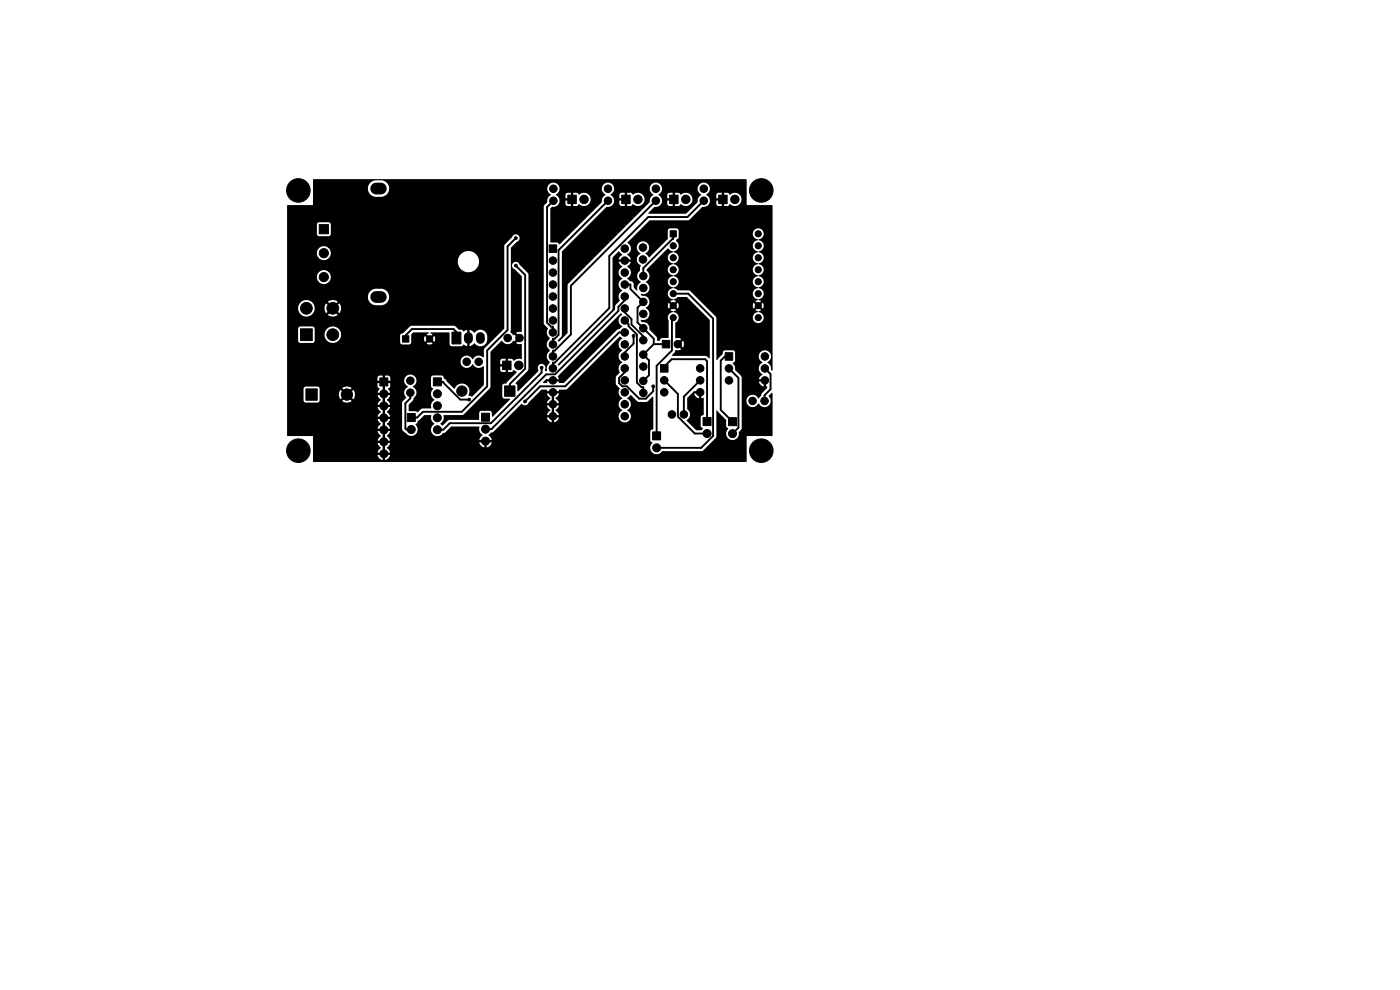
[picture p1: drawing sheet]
<svg xmlns="http://www.w3.org/2000/svg" width="297mm" height="210mm" viewBox="0 0 297 210" stroke-linecap="round" stroke-linejoin="round" font-family="sans-serif">
<g fill="#000" stroke="#000" stroke-width=".21">
<path d="M67.7 47.6h2v2h-2zM116.5 51.9h1.6v1.6h-1.6zM120.5 41.4h1.8v1.8h-1.8zM131.9 41.4h1.8v1.8h-1.8zM142.1 41.4h1.8v1.8h-1.8zM142.2 48.9h1.3v1.4h-1.3zM152.5 41.4h1.8v1.8h-1.8zM63.7 69.7h2.6v2.6h-2.6zM85.4 71.2h1.3v1.4h-1.3zM95.9 70.4h1.9v2.6h-1.9zM106.6 76.6h1.8v1.8h-1.8zM140.1 77.3h1.6v1.6h-1.6z"/>
<path d="M140.5 72.2h1.6v1.6h-1.6zM153.8 74.8h1.6v1.6h-1.6zM64.9 82.5h2.4v2.4h-2.4zM80.6 80.2h1.7v1.7h-1.7zM86.4 87.7h1.7v1.7h-1.7zM91.9 80.1h1.7v1.7h-1.7zM102.1 87.7h1.7v1.7h-1.7zM107.1 81.9h2.2v2.2h-2.2zM138.5 91.6h1.7v1.7h-1.7zM149.2 88.6h1.7v1.7h-1.7zM154.6 88.6h1.6v1.7h-1.6z"/>
<circle cx="63.3" cy="40.4" r="2.5"/>
<circle cx="68.7" cy="58.8" r=".97"/>
<circle cx="68.7" cy="53.7" r=".97"/>
<circle cx="109.4" cy="56.3" r=".3"/>
<circle cx="109.4" cy="50.5" r=".3"/>
<circle cx="117.3" cy="55.3" r=".8"/>
<circle cx="117.3" cy="57.8" r=".8"/>
<circle cx="117.4" cy="42.6" r=".8"/>
<circle cx="117.4" cy="40" r=".8"/>
<circle cx="123.9" cy="42.3" r=".9"/>
<circle cx="129" cy="42.6" r=".8"/>
<circle cx="129" cy="40" r=".8"/>
<circle cx="132.5" cy="57.8" r=".8"/>
<circle cx="132.5" cy="52.7" r=".8"/>
<circle cx="132.5" cy="55.3" r=".8"/>
<circle cx="134.6" cy="55.3" r=".3"/>
<circle cx="135.3" cy="42.3" r=".9"/>
<circle cx="136.4" cy="55" r=".8"/>
<circle cx="136.4" cy="52.5" r=".8"/>
<circle cx="136.5" cy="58.6" r=".8"/>
<circle cx="139.1" cy="40" r=".8"/>
<circle cx="139.1" cy="42.6" r=".8"/>
<circle cx="142.8" cy="54.7" r=".65"/>
<circle cx="142.8" cy="57.2" r=".65"/>
<circle cx="142.8" cy="59.8" r=".65"/>
<circle cx="142.8" cy="52.1" r=".65"/>
<circle cx="145.5" cy="42.3" r=".9"/>
<circle cx="149.3" cy="40" r=".8"/>
<circle cx="149.3" cy="42.6" r=".8"/>
<circle cx="155.9" cy="42.3" r=".9"/>
<circle cx="160.9" cy="59.8" r=".65"/>
<circle cx="160.9" cy="54.7" r=".65"/>
<circle cx="160.9" cy="49.6" r=".65"/>
<circle cx="160.9" cy="52.1" r=".65"/>
<circle cx="160.9" cy="57.2" r=".65"/>
<circle cx="161.5" cy="40.4" r="2.5"/>
<circle cx="65" cy="65.4" r="1.25"/>
<circle cx="70.6" cy="65.4" r="1.25"/>
<circle cx="70.6" cy="71" r="1.25"/>
<circle cx="91.1" cy="71.9" r=".68"/>
<circle cx="99" cy="76.7" r=".8"/>
<circle cx="101.5" cy="76.7" r=".8"/>
<circle cx="107.7" cy="71.7" r=".8"/>
<circle cx="110.1" cy="77.5" r=".9"/>
<circle cx="110.2" cy="71.7" r=".8"/>
<circle cx="114.5" cy="60.3" r=".3"/>
<circle cx="114.9" cy="78" r=".3"/>
<circle cx="117.3" cy="75.6" r=".8"/>
<circle cx="117.3" cy="73.1" r=".8"/>
<circle cx="117.3" cy="70.5" r=".8"/>
<circle cx="117.3" cy="65.4" r=".8"/>
<circle cx="117.3" cy="60.4" r=".8"/>
<circle cx="117.3" cy="62.9" r=".8"/>
<circle cx="117.3" cy="68" r=".8"/>
<circle cx="117.3" cy="78.1" r=".8"/>
<circle cx="132.5" cy="62.9" r=".8"/>
<circle cx="132.5" cy="73.1" r=".8"/>
<circle cx="132.5" cy="68" r=".8"/>
<circle cx="132.5" cy="65.4" r=".8"/>
<circle cx="132.5" cy="60.4" r=".8"/>
<circle cx="132.5" cy="75.6" r=".8"/>
<circle cx="132.5" cy="70.5" r=".8"/>
<circle cx="132.5" cy="78.1" r=".8"/>
<circle cx="134.4" cy="71.2" r=".3"/>
<circle cx="136.5" cy="77.8" r=".8"/>
<circle cx="136.5" cy="64" r=".8"/>
<circle cx="136.5" cy="72.2" r=".8"/>
<circle cx="136.5" cy="66.6" r=".8"/>
<circle cx="136.5" cy="75.2" r=".8"/>
<circle cx="136.5" cy="69.6" r=".8"/>
<circle cx="136.5" cy="61.1" r=".8"/>
<circle cx="142.8" cy="67.4" r=".65"/>
<circle cx="142.8" cy="62.3" r=".65"/>
<circle cx="142.8" cy="64.8" r=".65"/>
<circle cx="143.8" cy="73" r=".8"/>
<circle cx="148.5" cy="78.1" r=".8"/>
<circle cx="153" cy="73.7" r=".3"/>
<circle cx="154.6" cy="78.2" r=".8"/>
<circle cx="160.9" cy="62.3" r=".65"/>
<circle cx="160.9" cy="67.4" r=".65"/>
<circle cx="160.9" cy="64.8" r=".65"/>
<circle cx="162.3" cy="78.2" r=".8"/>
<circle cx="162.3" cy="75.6" r=".8"/>
<circle cx="63.3" cy="95.6" r="2.5"/>
<circle cx="73.6" cy="83.7" r="1.2"/>
<circle cx="81.4" cy="86.1" r=".85"/>
<circle cx="81.4" cy="88.6" r=".85"/>
<circle cx="81.4" cy="91.2" r=".85"/>
<circle cx="81.4" cy="93.7" r=".85"/>
<circle cx="81.4" cy="96.3" r=".85"/>
<circle cx="81.4" cy="83.6" r=".85"/>
<circle cx="87" cy="80.8" r=".8"/>
<circle cx="87" cy="83.3" r=".8"/>
<circle cx="87.2" cy="91.1" r=".85"/>
<circle cx="92.8" cy="83.5" r=".85"/>
<circle cx="92.8" cy="86.1" r=".85"/>
<circle cx="92.8" cy="91.2" r=".85"/>
<circle cx="92.8" cy="88.6" r=".85"/>
<circle cx="98" cy="83" r="1.1"/>
<circle cx="99.5" cy="84.8" r=".3"/>
<circle cx="103" cy="93.6" r=".85"/>
<circle cx="103" cy="91" r=".85"/>
<circle cx="111.4" cy="85.2" r=".3"/>
<circle cx="117.3" cy="83.2" r=".8"/>
<circle cx="117.3" cy="88.3" r=".8"/>
<circle cx="117.3" cy="80.7" r=".8"/>
<circle cx="117.3" cy="85.8" r=".8"/>
<circle cx="132.5" cy="85.8" r=".8"/>
<circle cx="132.5" cy="88.3" r=".8"/>
<circle cx="132.5" cy="80.7" r=".8"/>
<circle cx="132.5" cy="83.2" r=".8"/>
<circle cx="136.5" cy="83.3" r=".8"/>
<circle cx="136.5" cy="80.8" r=".8"/>
<circle cx="138.6" cy="82" r=".3"/>
<circle cx="139.3" cy="95" r=".85"/>
<circle cx="140.9" cy="80.7" r=".8"/>
<circle cx="140.9" cy="83.2" r=".8"/>
<circle cx="142.5" cy="87.9" r=".8"/>
<circle cx="145.1" cy="87.9" r=".8"/>
<circle cx="147.7" cy="96.5" r=".3"/>
<circle cx="148.5" cy="83.2" r=".8"/>
<circle cx="148.5" cy="80.7" r=".8"/>
<circle cx="150" cy="92" r=".85"/>
<circle cx="154.6" cy="80.7" r=".8"/>
<circle cx="155.4" cy="92" r=".85"/>
<circle cx="159.7" cy="85" r=".8"/>
<circle cx="161.5" cy="95.6" r="2.5"/>
<circle cx="162.2" cy="85" r=".8"/>
<circle cx="162.3" cy="80.7" r=".8"/>
</g>
<path d="M99.4 71.4v.6M101.9 71.4v.6" fill="none" stroke="#000" stroke-width="1.9"/>
<path d="M79.8 40h1M79.8 63h1" fill="none" stroke="#000" stroke-width="2.5"/>
<g fill="none" stroke="#000" stroke-width=".4">
<path d="M109.4 50.5l-1.7 1.8v17.7l-4.3 4.3v7.7l-5.4 5.4h-8.3l-1.2 1.2h-1.2M109.4 56.3l2 2v19.9l-3.2 3.3v1.5M117.4 42.6l-1.3 1.3v24.5l.8 .9h.4v1.2M129 42.6l-10.5 10.5v17.9l-.8 .9h-.4v1.2M139.1 42.6l-18 18v10.3l-3.4 3.5h-.4v1.2M142.8 49.6v1.1l-6.3 6.2v1.7M149.3 42.6l-3.5 3.4h-8.3l-8.2 8.3v11.1l-11.6 11.5h-.4v1.2M96.8 71.7v-1.3l-.6-.6h-8.8l-1.3 1.3v.8M114.9 78v1l-10.7 10.8h-8.8l-1.4 1.4h-1.2M132.5 70.5h-1.2l-11.4 11.5h-5.3l-3.2 3.2M132.5 78.1v.9l-1.2 1.2v1.1l.7 .7h1l2.6 2.6h1.4l1.6-1.6v-1M132.5 62.9v.8l-1.3 1.4v.9l-13.5 13.4h-1.8l-11.6 11.6h-1.3"/>
<path d="M132.5 65.4v.9l1.5 1.4v1.1l2.5 2.5v.9M132.5 68l.8 .8v.4l1.8 1.8v10.2l1 .9h.4v1.2M132.5 60.4h1.2v.9l2.8 2.7-1.3 1.3v3.1l3.5 3.5v1.1M134.4 71.2v1.7l-1.9 1.9v.8M138.7 73l-2.2 2.2 1.2 1.2v3.2l-1.2 1.2M138.7 73h2.6M140.9 78.1v-.3l1.6-1.6h7.1l.4 .4v12.8M142.8 67.4l-.3 .3v6.6l-3.2 3.3v14.9M142.8 62.3h3.2l5.3 5.3v24.9l-2.5 2.5h-9.5M154.6 75.6h-.8l-.9 .9v10.5l2.5 2.4M154.6 78.2l2.1 2v10.5l-1.3 1.3M162.3 78.2l1.2 1.2v3.2l-1.3 1.2v1.3"/>
<path d="M87.1 83.3v1.2l-1.1 1.1v5.3l.2 .2h1.1M92.8 81h1.2v.2l3.6 3.6h1.9M140.9 80.7l2.9 2.9v4.8l3.6 3.6h2.6M148.5 80.7l-3.4 3.4v3.8"/>
</g>
<g fill="#000">
<path d="M60.9 43.6l5.5-.1v-3.4h11.6l.2 .5a1.75 1.75 0 0 0 1.5 1.2l1.4-.1a1.75 1.75 0 0 0 1.5-1.8 1.75 1.75 0 0 0-1.7-1.7l-1.4 .1a1.76 1.76 0 0 0-1.5 1.8h-11.6v-2l.1-.1h91.8l.1 5.5h5.4l.1 .1v35h-.2l-.2-.2a1.48 1.48 0 0 0-.7-1.5 1.34 1.34 0 0 0 .5-2.1 1.34 1.34 0 0 0-2.1 0 1.34 1.34 0 0 0 .5 2.1 1.42 1.42 0 0 0-.7 1.3 1.42 1.42 0 0 0 .7 1.2l-.4 .5-.3 .5h.9v.5h-.9v.2l.4 .6 .6 .3v-1h.5v1h.2l.1 .2-1.1 1.2-.2 .6-.6 .5a1.32 1.32 0 0 0-2.1-.4 1.32 1.32 0 0 0 .1 2.1 1.32 1.32 0 0 0 2-.6 1.36 1.36 0 0 0 2.1 .5 1.36 1.36 0 0 0 .1-2.1l.6-.7 .2 .1v9l-5.5 .1v5.4l-.1 .1h-91.8l-.1-5.5-5.5-.1v-7.5h3.5l.4 .5h2.6l.4-.4v-1.3h4.1l.3 1 .8-.8 .4 .4-.8 .8a1.69 1.69 0 0 0 2 0l-.8-.8 .4-.4 .8 .8a1.69 1.69 0 0 0 0-2l-.8 .8-.4-.4 .8-.8a1.69 1.69 0 0 0-2 0l.8 .8-.4 .4-.8-.8-.3 1h-4.1v-1.3l-.3-.3-2.7-.1-.4 .4v2.5h-3.5v-3h19.2l.5 .6-.5 .8h.9v.5h-.9l.2 .4 .5 .7-.5 .5-.2 .4h.9v.6h-.9l.2 .4 .5 .6-.5 .6-.2 .4h.9v.5h-.9l.2 .4 .5 .6-.5 .6-.2 .4h.9v.5h-.9l.2 .5 .5 .6-.5 .5-.2 .5h.9v.5h-.9l.2 .4 .5 .6-.5 .6-.2 .4h.9v.5h-.9l.3 .6 .8 .5v-.9h.5v.9l.8-.5 .3-.6h-.9v-.5h.9l-.2-.4-.5-.6 .5-.6 .2-.4h-.9v-.5h.9l-.2-.5-.5-.6 .5-.5 .2-.5h-.9v-.5h3.4l.2 .5 .6 .4a1.4 1.4 0 0 0 2.1 .3 1.4 1.4 0 0 0-.1-2.1l.4-.3 .1-.4 1.4-1.2h1.4l.1 .1a1.58 1.58 0 0 0 .6 1.7 1.4 1.4 0 0 0-.3 2.2 1.4 1.4 0 0 0 2.2-.2l.5-.2 1.2-1.2h5.9l.1 .1a1.58 1.58 0 0 0 .7 1.7l-.6 .6-.1 .4h.9v.5h-.9l.1 .5 .3 .3 .7 .3v-.9h.4v.9l.5-.1 .3-.3 .3-.7h-.9v-.5h.9l-.6-1.1 .5-.5 .5-.1 5.9-5.9a1.05 1.05 0 0 0 1.6-.3l2.7-2.7h1l.1 .3h.9v.5h-.9l.3 .6 .5 .4-.5 .4-.3 .6h.9v.5h-.9l.3 .6 .5 .4-.5 .5-.3 .6h.9v.4h-.9l.3 .6 .5 .4 .2 .1v-.9h.5v.9l.4-.2 .4-.3 .3-.6h-.9v-.4h.9l-.3-.6-.5-.5 .5-.4 .3-.6h-.9v-.5h.9l-.3-.6-.5-.4 .5-.4 .3-.6h-.9v-.5h.9v-.3h1.3l.5-.2 11-11.1 .5 .3 .1 .2a1.38 1.38 0 0 0 0 2.4 1.46 1.46 0 0 0 0 2.6 1.57 1.57 0 0 0-.5 2.2l-.8 .9-.1 1.3 .2 .4 .7 .7a1.46 1.46 0 0 0 .5 2.1 1.42 1.42 0 0 0-.8 1.3 1.42 1.42 0 0 0 .8 1.2 1.34 1.34 0 0 0-.5 2.1 1.34 1.34 0 0 0 2.1 0 1.34 1.34 0 0 0-.5-2.1 1.42 1.42 0 0 0 .7-1.2 1.42 1.42 0 0 0-.7-1.3l.7-.7 1.5 1.4 1.7 .1 .5-.2 .9-.9h.2v6.8l-.5 .3-.2 .3 .1 1.8 .4 .4a1.46 1.46 0 0 0 .7 2.5 1.5 1.5 0 0 0 1.4-.6h8.3l.4-.2 2.8-2.8 .1-5.6 1.9 2 .1 1.3 .4 .4a1.46 1.46 0 0 0 .7 2.5 1.42 1.42 0 0 0 1.6-1.7l.6-.8v-10.7l-.2-.4-1.3-1.3a1.62 1.62 0 0 0-.5-1.4l.5-.5v-1.9l-.3-.3h-1.8a.6 .6 0 0 0-.5 .8l-1.1 1.3h-.2v-9h7.7a1.17 1.17 0 0 0 1.2 1.1 1.17 1.17 0 0 0 1.1-1.2 1.17 1.17 0 0 0-1.1-1.2l.6-.3-.6-.6 .4-.3 .5 .6 .2-.7-.2-.6-.5 .6-.4-.4 .6-.5-.6-.4a1.24 1.24 0 0 0 1.1-1.2 1.24 1.24 0 0 0-1.1-1.2v-.2a1.21 1.21 0 0 0 1.1-1.2 1.21 1.21 0 0 0-1.1-1.2v-.1a1.21 1.21 0 0 0 1.1-1.2 1.21 1.21 0 0 0-1.1-1.2v-.1a1.21 1.21 0 0 0 1.1-1.3 1.21 1.21 0 0 0-1.1-1.2v-.1a1.21 1.21 0 0 0 1.1-1.2 1.21 1.21 0 0 0-1.1-1.2v-.1a1.16 1.16 0 0 0 1.1-1.7 1.16 1.16 0 0 0-2-.3 1.16 1.16 0 0 0 .5 1.9l.3 .2a1.24 1.24 0 0 0-1.1 1.2 1.24 1.24 0 0 0 1.1 1.3v.1a1.21 1.21 0 0 0-1.1 1.2 1.21 1.21 0 0 0 1.1 1.2v.1a1.21 1.21 0 0 0-1.1 1.3 1.21 1.21 0 0 0 1.1 1.2v.1a1.21 1.21 0 0 0-1.1 1.2 1.21 1.21 0 0 0 1.1 1.2v.1a1.21 1.21 0 0 0-1.1 1.3 1.21 1.21 0 0 0 1.1 1.1l-.6 .4 .6 .5-.3 .4-.6-.6-.2 .4 .2 .9 .6-.6 .3 .3-.6 .6 .6 .2v.2l-.3 .1a1.17 1.17 0 0 0-.8 1.1h-7.7l-5.6-5.7-2.6-.1-.9-.6a1.24 1.24 0 0 0 1.1-1.2 1.24 1.24 0 0 0-1.1-1.3v-.1a1.21 1.21 0 0 0 1.1-1.2 1.21 1.21 0 0 0-1.1-1.2v-.1a1.21 1.21 0 0 0 1.1-1.3 1.21 1.21 0 0 0-1.1-1.2v-.1a1.23 1.23 0 0 0 1.1-.9 1.23 1.23 0 0 0-.6-1.3l.6-.7-.1-1.7-.4-.3-1.6 .1-.2 .4v1.7l-3.9 4-.2-.1-.7-.8a1.33 1.33 0 0 0 .4-2.1 1.33 1.33 0 0 0-2.1 .2 1.33 1.33 0 0 0 .7 2 1.42 1.42 0 0 0-.8 1.3 1.42 1.42 0 0 0 .9 1.3l-.2 1a1.42 1.42 0 0 0 .1 2.4v.1a1.46 1.46 0 0 0-.7 1.7l-.8-.6v-.7l-.1-.4-.7-.3-.5-.5a1.42 1.42 0 0 0 .7-1.3 1.42 1.42 0 0 0-.7-1.3l.4-.4 .3-.6h-.8v-.5h.8l-.7-1.1a1.38 1.38 0 0 0 0-2.4l4.7-4.8h8.2l3-2.8h.3a1.29 1.29 0 0 0 1.1-.7h1.6l.2 .4 .9 .1v-1h.5v1h.8l.4-.4a1.44 1.44 0 0 0 2.4-.4 1.44 1.44 0 0 0-1.5-2l-.8 .4-.5-.4h-.8v1h-.5v-1l-.9 .1-.2 .3v.7h1v.6h-1v.6h-1.6a1.44 1.44 0 0 0-.6-1.9 1.34 1.34 0 0 0 .6-2 1.34 1.34 0 0 0-2.2 0 1.34 1.34 0 0 0 .6 2l-.1 .1a1.45 1.45 0 0 0-.7 1.5l-2.5 2.4h-7.9v-.2l1.2-1.2h.3a1.29 1.29 0 0 0 1.2-.7h1.2l.3 .4 .9 .1v-1h.5v1h.8l.4-.4a1.44 1.44 0 0 0 2.4-.4 1.44 1.44 0 0 0-1.5-2l-.8 .4-.5-.4h-.8v1h-.5v-1l-.9 .1-.2 .3-.1 .7h1.1v.6h-1.1v.6h-1.2a1.44 1.44 0 0 0-.6-1.9 1.34 1.34 0 0 0 .5-2 1.34 1.34 0 0 0-2.1 0 1.34 1.34 0 0 0 .5 2l-.1 .1a1.45 1.45 0 0 0-.7 1.5l-17.3 17.3-.1 10.4-1.9 1.9-.1-.3 .6-.7 .2-.4v-17.8l9.4-9.4h.4a1.29 1.29 0 0 0 1.1-.7h1.3l.2 .4 .9 .1v-1h.5v1h.8l.4-.4a1.44 1.44 0 0 0 2.4-.4 1.44 1.44 0 0 0-1.4-2l-.9 .4-.5-.4h-.8v1h-.5v-1l-.9 .1-.2 .3v.7h1v.6h-1v.6h-1.3a1.44 1.44 0 0 0-.6-1.9 1.34 1.34 0 0 0 .5-2 1.34 1.34 0 0 0-2.1 0 1.34 1.34 0 0 0 .6 2l-.1 .1a1.45 1.45 0 0 0-.7 1.5l-9 8.9-.5-.4h-1.3l-.1-.1v-7l.3-.4h.3a1.29 1.29 0 0 0 1.1-.7h1.5l.2 .4 .9 .1v-1h.5v1h.8l.4-.4a1.44 1.44 0 0 0 2.4-.4 1.44 1.44 0 0 0-1.5-2l-.8 .4-.5-.4h-.8v1h-.5v-1l-.9 .1-.2 .3v.7h1v.6h-1v.6h-1.5a1.44 1.44 0 0 0-.6-1.9 1.34 1.34 0 0 0 .6-2 1.34 1.34 0 0 0-2.2 0 1.34 1.34 0 0 0 .6 2l-.1 .1a1.45 1.45 0 0 0-.7 1.5l-.6 .6-.2 .4v24.6l.2 .4 .8 .8a1.52 1.52 0 0 0 .3 2v.2a1.53 1.53 0 0 0 0 2.4v.1a1.48 1.48 0 0 0 0 2.4l-.1 .3a1.66 1.66 0 0 0-.5 1.6h-.3l-.1-.3a.81 .81 0 0 0-.7-1.2 .81 .81 0 0 0-.7 1.2v.4l-4.2 4.2h-.2l-.1-1.2-.3-.6 2.5-2.5 .2-.4v-20l-.2-.4-1.7-1.8a.81 .81 0 0 0-1.3-.3 .81 .81 0 0 0 .3 1.3l1.5 1.6v11.6l-1.2 .3 .7 .7-.4 .4-.7-.7-.2 .1-.6-.7 .1-.4v-17.4l1.3-1.3a.81 .81 0 0 0 .3-1.4 .81 .81 0 0 0-1.4 .4l-1.5 1.5-.1 .4v17.5l-4.3 4.3v1.7l-.2 .1a1.41 1.41 0 0 0-2.2 .4 1.34 1.34 0 0 0-2.1-.5 1.34 1.34 0 0 0 0 2.1 1.34 1.34 0 0 0 2.1-.5 1.47 1.47 0 0 0 2.3 .4v4l-2.4 2.4-.8-.3a1.64 1.64 0 0 0-.8-2.3 1.64 1.64 0 0 0-2.2 1l-2.2-2.2-.2-.5-.3-.2-1.9 .1-.3 .2-.1 2.1 .5 .5a1.52 1.52 0 0 0 .2 2.3 1.63 1.63 0 0 0-.6 1.8l-2 .1-.9 .7-.4-.2h-1.5v-1.4l.9-.8 .1-.4a2.03 2.03 0 0 0 .5-2l-.6-.6a1.34 1.34 0 0 0 .5-2 1.34 1.34 0 0 0-2.1 0 1.34 1.34 0 0 0 .5 2 1.47 1.47 0 0 0-.3 2.4l-.7 .7-.2 .4v5.4h-3.4h.9l-.2-.4-.5-.6 .5-.6 .2-.4h-.9v-.5h.9l-.2-.4-.5-.7 .5-.5 .2-.4h-.9v-.6h.9l-.2-.4-.5-.6 .5-.6 .2-.4h-.9v-.5h.9l-.5-.8 .4-.4 .1-.8h-.9v-.5h.9v-.7l-.3-.4h-.8v.9h-.5v-.9l-1 .1-.1 1h.9v.5h-.9v.6h-19.2v-9.6h2.3l.2 .3 .3 .2 2.7-.1 .3-.3 .1-1.4h2a1.75 1.75 0 0 0 2.5 1.6h13.6l.4 .5h1.5l.4-.4v-1.7l.5-.5h3.2l.1 .2-.5 .2 .6 .6-.4 .3-.6-.5-.1 .6 .1 .6 .6-.5 .4 .3-.6 .6 .5 .2 .7-.1 .1-.1-.6-.6 .4-.3 .5 .5a1.17 1.17 0 0 0 0-1.2l-.5 .5-.4-.3 .6-.6-.5-.2v-.2h4l.1 2.6 .4 .3h2.1l.4-.3 .8 .3v-1.3h.5v1.3l.6-.2 .4-.4a1.54 1.54 0 0 0 1.6 .6 1.54 1.54 0 0 0 1.2-1.3l-.1-.9a1.51 1.51 0 0 0-1.1-1.2 1.51 1.51 0 0 0-1.6 .6l-.4-.4-.6-.2v1.3h-.5v-1.3l-.8 .3-.3-.3-.7-.1-.6-.6-.5-.2h-8.8l-.5 .2-1.4 1.4a.53 .53 0 0 0-.6 .5v1.4h-13.6a1.75 1.75 0 0 0 .3-3.1 1.75 1.75 0 0 0-2.8 1.5h-2l-.1-1.4-.3-.3h-2.8l-.3 .3-.1 2.7h-2.3v-6.9h2.3l.1 .3a1.76 1.76 0 0 0 1.8 1.5 1.76 1.76 0 0 0 1.7-1.8h2l.4 1 .9-.9 .4 .4-.9 .9 .1 .1a1.75 1.75 0 0 0 1.9-.1l-.9-.9 .4-.4 .9 .9a1.74 1.74 0 0 0 0-2l-.9 .9-.4-.4 .9-.9-.1-.1a1.75 1.75 0 0 0-1.9 .1l.9 .9-.4 .4-.9-.9-.4 1h-2l-.1-.3a1.76 1.76 0 0 0-1.8-1.5 1.76 1.76 0 0 0-1.7 1.8h-2.3v-2.3h17.1l.2 .5a1.75 1.75 0 0 0 1.5 1.2l1.4-.1a1.75 1.75 0 0 0 1.5-1.8 1.75 1.75 0 0 0-1.7-1.7l-1.4 .1a1.76 1.76 0 0 0-1.5 1.8h-17.1v-4.3h6.3v.2a1.48 1.48 0 0 0 2.4 1 1.48 1.48 0 0 0-.2-2.5 1.48 1.48 0 0 0-2.2 1.3h-6.3v-3.3h36.2l.2 .9 .5 .7 .7 .5 .9 .2 .8-.2 .8-.5 .5-.7 .1-.9-.1-.9-.5-.7-.8-.5-.8-.2-.9 .2-.7 .5-.5 .7-.2 .9h-36.2v-1.8h6.3a1.48 1.48 0 0 0 2.2 1.3 1.48 1.48 0 0 0 .2-2.5 1.48 1.48 0 0 0-2.4 1v.2h-6.3v-4.1h6.3l.4 .5h2.2l.4-.4-.1-2.3-.4-.3h-2l-.3 .2-.2 .3v2h-6.3zM131.2 53.3l.2 .1 .6 .6-.5 .4-.2 .6h.8v.5h-.8l.2 .6 .5 .5a1.42 1.42 0 0 0-.8 1.2 1.42 1.42 0 0 0 .8 1.3 1.42 1.42 0 0 0-.8 1.3 1.42 1.42 0 0 0 .8 1.2 1.55 1.55 0 0 0-.5 2.2l-.9 .9-.1 1-11.9 11.8h-.2v-.3l11.5-11.5 .1-11.1zM137.2 57.1l4.4-4.4 1.2 .7a1.24 1.24 0 0 0-1.1 1.3 1.24 1.24 0 0 0 1.1 1.2v.1a1.24 1.24 0 0 0-1.1 1.2 1.24 1.24 0 0 0 1.1 1.3 1.24 1.24 0 0 0-1.1 1.3 1.24 1.24 0 0 0 1.1 1.2v.1a1.24 1.24 0 0 0-1.1 1.2 1.24 1.24 0 0 0 1.1 1.2l-.6 .4 .6 .5-.4 .4-.6-.6a1.15 1.15 0 0 0 0 1.3l.6-.6 .4 .3-.6 .6 .6 .3a1.27 1.27 0 0 0-1 1.9v3.7h-1.4l-.3 .1-.2 .5h-.5l-.1-.8-1.5-1.5a1.44 1.44 0 0 0-1.7-1.7l-.1-.4a1.39 1.39 0 0 0 1.7-.8 1.39 1.39 0 0 0-.7-1.8 1.37 1.37 0 0 0 .7-1.7 1.37 1.37 0 0 0-1.6-.9l-.2-.3a1.45 1.45 0 0 0 1.8-1.8l-.7-.8a1.42 1.42 0 0 0 .2-2.4zM104.1 74.6l2.3-2.3a1.46 1.46 0 0 0 2.6 0l.1 .1 .7-.7 .4 .4-.7 .7 .5 .2h.7v3.1a2.39 2.39 0 0 0-1.8 .4l-.4-.4h-.7v1h-.5v-1h-.8l-.4 .4v.8h1v.5h-1v.7l.3 .3 .9 .1v-1h.5v1h.7l.5-.4 .6 .4-2.2 2.4-.6 .1-.2 .4v2.5l.3 .3h1.2l.1 .2-3.6 3.6h-.2l-.1-.9-.2-.3h-2.1l-.3 .3-.1 1.6h-6.2l-.4 .1-1.1 1.1-.4-.3v-.2a1.54 1.54 0 0 0 .6-1.7l4.2-.1 5.6-5.6 .2-.4zM118.4 79.8l13.2-13.3 .4 .2a1.44 1.44 0 0 0 0 2.6l-.6 .5-.5 .2-11.2 11.2h-1l-.1-.3h-.9v-.5h.9zM142.9 63.5l.9-.5h1.9l4.9 4.9v8.1h-.2l-.8-.5-7-.1 .7-1.1h.7l.5-.2-.7-.7 .4-.4 .7 .7a1.28 1.28 0 0 0 0-1.4l-.7 .7-.4-.4 .7-.7-.5-.2h-.7v-3.2a1.26 1.26 0 0 0 .7-1.3 1.26 1.26 0 0 0-1.1-1.1l.5-.3-.5-.6 .3-.3 .6 .6a1.15 1.15 0 0 0 0-1.3l-.6 .6-.3-.4 .5-.5-.5-.2zM81.2 94.2h.5v1.6h-.5zM81.2 91.6h.5v1.7h-.5zM81.2 89.1h.5v1.6h-.5zM81.2 86.5h.5v1.7h-.5zM81.2 84h.5v1.7h-.5zM81.2 81.5h.5v1.6h-.5z"/>
<path d="M115.4 80.9l.5-.5h1v.5h-.9v.3h-.7zM117.1 82.7h.3l.1 .1zM117 86.2h.5v1.7h-.5zM117 83.7h.5v1.6h-.5zM117 81.1h.5l-.3 .1zM145.8 84.4l1.4-1.4h1v.5h-.9l.2 .6 .8 .4v-1h.5v1h.5v3.5l-.5 .2-.2 .3 .1 1.9 .4 .5-.3 .4-1.1-.1-2.1-2a1.45 1.45 0 0 0 .2-2.4z"/>
</g>
</svg>
